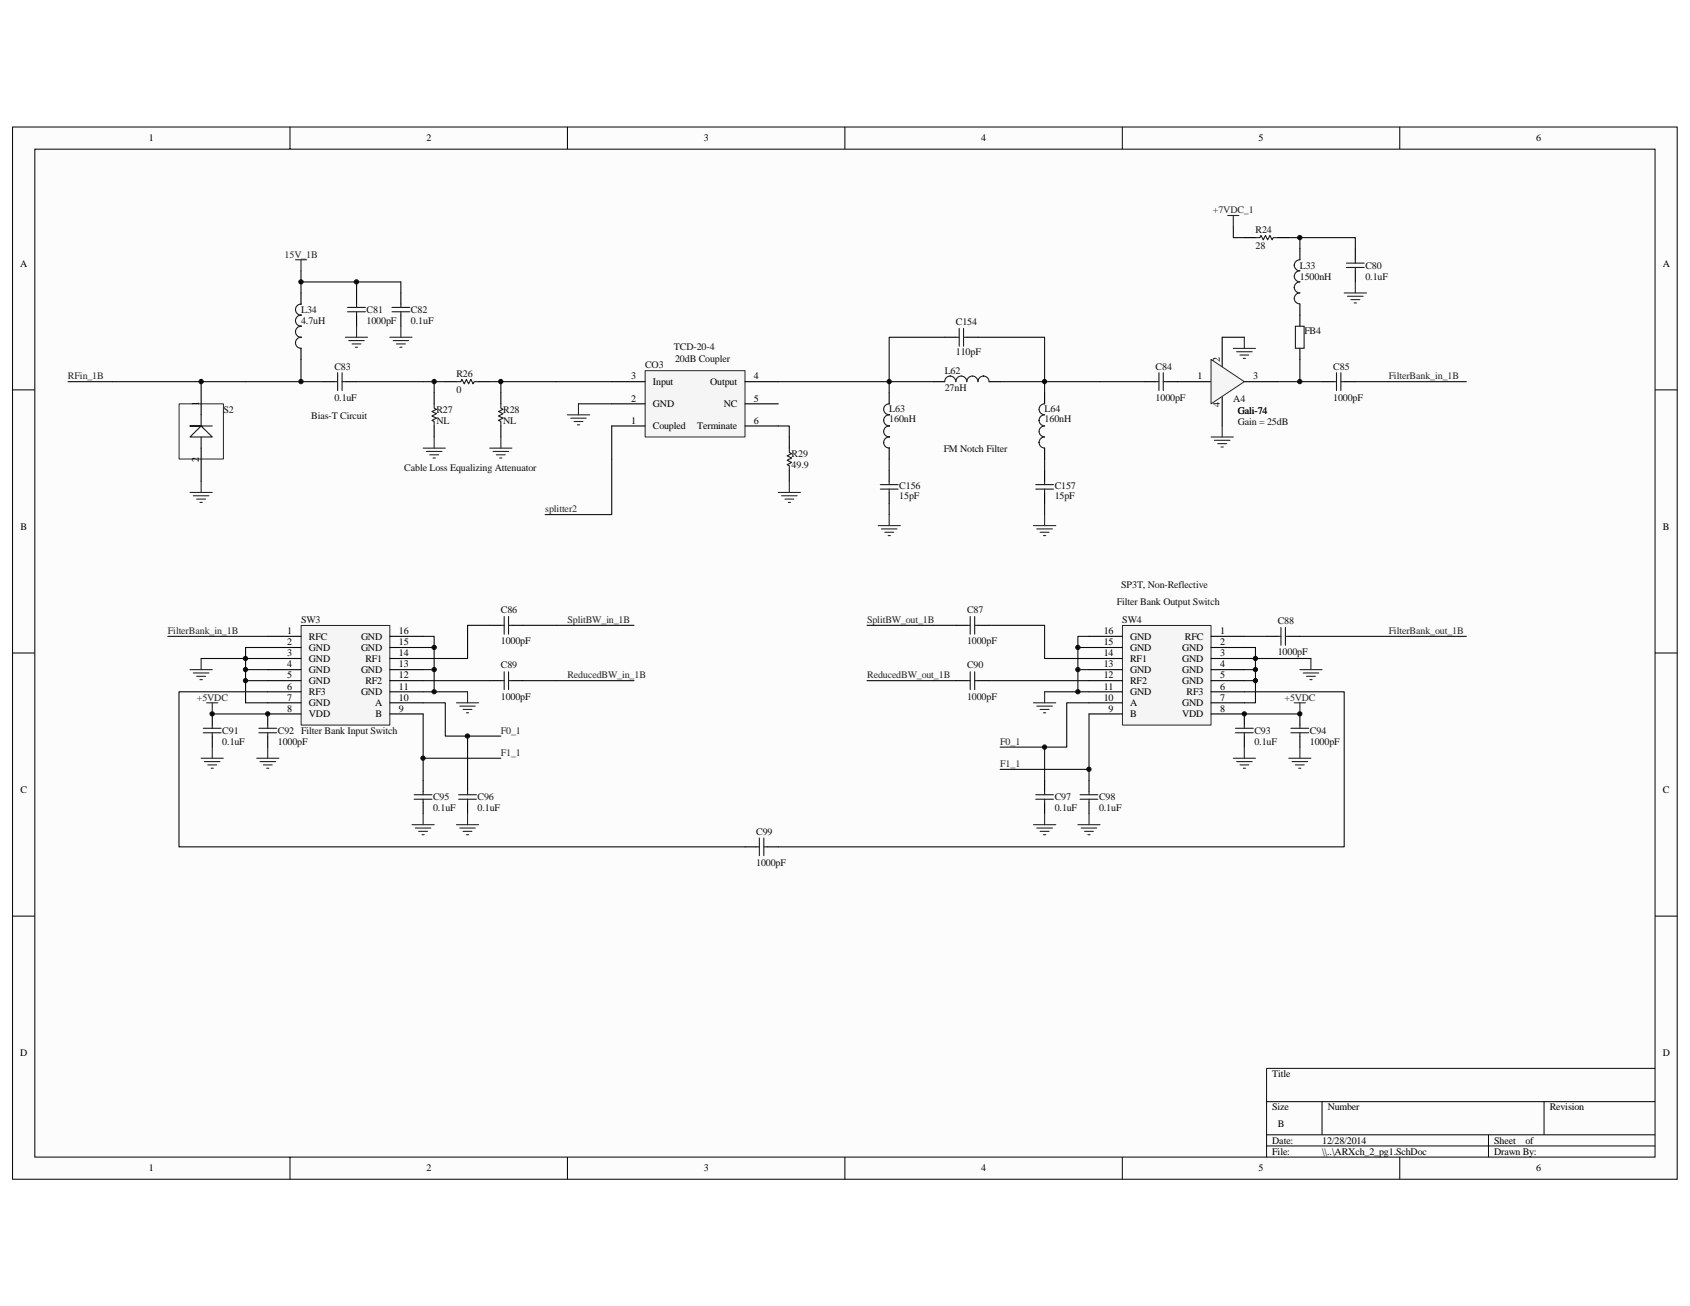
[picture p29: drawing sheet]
<svg xmlns="http://www.w3.org/2000/svg" width="279mm" height="216mm" viewBox="0 0 279 216" stroke-linecap="round" stroke-linejoin="round" font-family="sans-serif">
<defs><g id="words">
<g font-size="1.7">
<text x="24.6" y="23.3">1</text>
<text x="70.5" y="23.3">2</text>
<text x="116.4" y="23.3">3</text>
<text x="162.2" y="23.3">4</text>
<text x="208.1" y="23.3">5</text>
<text x="254" y="23.3">6</text>
<text x="3.3" y="44.2">A</text>
<text x="274.9" y="44.2">A</text>
<text x="201.7" y="59.8" transform="rotate(-90 201.7 59.8)">2</text>
<text x="104.4" y="62.7">3</text>
<text x="107.9" y="63.6">Input</text>
<text x="117.4" y="63.6">Output</text>
<text x="124.6" y="62.7">4</text>
<text x="198" y="62.7">1</text>
<text x="207.2" y="62.7">3</text>
<text x="32.9" y="67.1" transform="rotate(-90 32.9 67.1)">1</text>
<text x="104.4" y="66.4">2</text>
<text x="104.4" y="70">1</text>
<text x="107.9" y="67.3">GND</text>
<text x="107.9" y="71">Coupled</text>
<text x="115.3" y="71">Terminate</text>
<text x="119.7" y="67.3">NC</text>
<text x="124.6" y="66.4">5</text>
<text x="124.6" y="70">6</text>
<text x="201.7" y="67.2" transform="rotate(-90 201.7 67.2)">4</text>
<text x="32.9" y="76.4" transform="rotate(-90 32.9 76.4)">2</text>
<text x="3.4" y="87.7">B</text>
<text x="274.9" y="87.7">B</text>
<text x="47.5" y="104.8">1</text>
<text x="47.5" y="106.7">2</text>
<text x="51.1" y="105.7">RFC</text>
<text x="51.1" y="107.6">GND</text>
<text x="59.7" y="107.6">GND</text>
<text x="59.7" y="105.7">GND</text>
<text x="65.9" y="106.7">15</text>
<text x="65.9" y="104.8">16</text>
<text x="182.5" y="106.7">15</text>
<text x="182.5" y="104.8">16</text>
<text x="186.8" y="107.6">GND</text>
<text x="186.8" y="105.7">GND</text>
<text x="195.5" y="107.6">GND</text>
<text x="195.9" y="105.7">RFC</text>
<text x="201.7" y="106.7">2</text>
<text x="201.7" y="104.8">1</text>
<text x="47.5" y="108.5">3</text>
<text x="47.5" y="110.3">4</text>
<text x="47.5" y="112.2">5</text>
<text x="51.1" y="109.4">GND</text>
<text x="51.1" y="111.3">GND</text>
<text x="51.1" y="113.1">GND</text>
<text x="59.7" y="111.3">GND</text>
<text x="60.4" y="113.1">RF2</text>
<text x="60.4" y="109.4">RF1</text>
<text x="65.9" y="112.2">12</text>
<text x="65.9" y="108.5">14</text>
<text x="65.9" y="110.3">13</text>
<text x="182.5" y="112.2">12</text>
<text x="182.5" y="110.3">13</text>
<text x="182.5" y="108.5">14</text>
<text x="186.8" y="113.1">RF2</text>
<text x="186.8" y="111.3">GND</text>
<text x="186.8" y="109.4">RF1</text>
<text x="195.5" y="109.4">GND</text>
<text x="195.5" y="111.3">GND</text>
<text x="195.5" y="113.1">GND</text>
<text x="201.7" y="108.5">3</text>
<text x="201.7" y="110.3">4</text>
<text x="201.7" y="112.2">5</text>
<text x="47.5" y="114">6</text>
<text x="47.5" y="115.8">7</text>
<text x="47.5" y="117.7">8</text>
<text x="51.1" y="114.9">RF3</text>
<text x="51.1" y="116.8">GND</text>
<text x="51.1" y="118.6">VDD</text>
<text x="59.7" y="114.9">GND</text>
<text x="62" y="116.8">A</text>
<text x="62.1" y="118.6">B</text>
<text x="65.9" y="115.8">10</text>
<text x="65.9" y="114">11</text>
<text x="65.9" y="117.7">9</text>
<text x="182.5" y="115.8">10</text>
<text x="182.5" y="114">11</text>
<text x="183.3" y="117.7">9</text>
<text x="186.8" y="118.6">B</text>
<text x="186.8" y="116.8">A</text>
<text x="186.8" y="114.9">GND</text>
<text x="195.5" y="116.8">GND</text>
<text x="195.5" y="118.6">VDD</text>
<text x="196.2" y="114.9">RF3</text>
<text x="201.7" y="115.8">7</text>
<text x="201.7" y="117.7">8</text>
<text x="201.7" y="114">6</text>
<text x="3.4" y="131.1">C</text>
<text x="274.9" y="131.1">C</text>
<text x="3.3" y="174.6">D</text>
<text x="210.3" y="178.1">Title</text>
<text x="274.9" y="174.6">D</text>
<text x="210.3" y="183.6">Size</text>
<text x="219.5" y="183.6">Number</text>
<text x="256.2" y="183.6">Revision</text>
<text x="210.3" y="189.1">Date:</text>
<text x="210.3" y="190.9">File:</text>
<text x="211.2" y="186.3">B</text>
<text x="218.6" y="190.9">\\..\ARXch_2_pg1.SchDoc</text>
<text x="218.6" y="189.1">12/28/2014</text>
<text x="247" y="190.9">Drawn By:</text>
<text x="247" y="189.1">Sheet</text>
<text x="252.2" y="189.1">of</text>
<text x="24.6" y="193.7">1</text>
<text x="70.5" y="193.7">2</text>
<text x="116.4" y="193.7">3</text>
<text x="162.2" y="193.7">4</text>
<text x="208.1" y="193.7">5</text>
<text x="254" y="193.7">6</text>
</g>
<g font-size="1.7" fill="#262626">
<text x="200.5" y="35.3">+7VDC_1</text>
<text x="47.1" y="42.6">15V_1B</text>
<text x="11.2" y="62.7">RFin_1B</text>
<text x="229.6" y="62.7">FilterBank_in_1B</text>
<text x="90.1" y="84.7">splitter2</text>
<text x="27.8" y="104.8">FilterBank_in_1B</text>
<text x="93.8" y="103">SplitBW_in_1B</text>
<text x="143.4" y="103">SplitBW_out_1B</text>
<text x="229.6" y="104.8">FilterBank_out_1B</text>
<text x="93.8" y="112.2">ReducedBW_in_1B</text>
<text x="143.4" y="112.2">ReducedBW_out_1B</text>
<text x="32.6" y="115.8">+5VDC</text>
<text x="212.4" y="115.8">+5VDC</text>
<text x="82.8" y="121.3">F0_1</text>
<text x="82.8" y="125">F1_1</text>
<text x="165.4" y="123.1">F0_1</text>
<text x="165.4" y="126.8">F1_1</text>
</g>
<g font-size="1.7" fill="#0e0e0e">
<text x="207.6" y="41.1">28</text>
<text x="207.6" y="38.5">R24</text>
<text x="214.9" y="46.2">1500nH</text>
<text x="214.9" y="44.4">L33</text>
<text x="225.7" y="46.2">0.1uF</text>
<text x="225.7" y="44.4">C80</text>
<text x="49.8" y="53.6">4.7uH</text>
<text x="49.8" y="51.7">L34</text>
<text x="60.6" y="53.6">1000pF</text>
<text x="60.6" y="51.7">C81</text>
<text x="67.9" y="53.6">0.1uF</text>
<text x="67.9" y="51.7">C82</text>
<text x="158" y="53.7">C154</text>
<text x="111.4" y="57.8">TCD-20-4</text>
<text x="111.6" y="59.8">20dB Coupler</text>
<text x="158" y="58.7">110pF</text>
<text x="215.6" y="55.2">FB4</text>
<text x="55.3" y="61.1">C83</text>
<text x="75.5" y="64.9">0</text>
<text x="75.5" y="62.4">R26</text>
<text x="106.7" y="60.9">CO3</text>
<text x="156.2" y="64.6">27nH</text>
<text x="156.2" y="61.8">L62</text>
<text x="191.1" y="61.1">C84</text>
<text x="220.4" y="61.1">C85</text>
<text x="36.9" y="68.2">S2</text>
<text x="51.4" y="69.3">Bias-T Circuit</text>
<text x="55.3" y="66.2">0.1uF</text>
<text x="72.2" y="70">NL</text>
<text x="72.2" y="68.2">R27</text>
<text x="83.2" y="68.2">R28</text>
<text x="83.2" y="70">NL</text>
<text x="147" y="69.7">160nH</text>
<text x="147" y="68">L63</text>
<text x="172.7" y="69.7">160nH</text>
<text x="172.7" y="68">L64</text>
<text x="191.1" y="66.2">1000pF</text>
<text x="203.9" y="66.4">A4</text>
<text x="204.6" y="68.4">Gali-74</text>
<text x="204.6" y="70.2">Gain = 25dB</text>
<text x="220.4" y="66.2">1000pF</text>
<text x="66.8" y="77.9">Cable Loss Equalizing Attenuator</text>
<text x="130.9" y="77.4">49.9</text>
<text x="130.9" y="75.5">R29</text>
<text x="156" y="74.8">FM Notch Filter</text>
<text x="148.7" y="82.5">15pF</text>
<text x="148.7" y="80.9">C156</text>
<text x="174.4" y="82.5">15pF</text>
<text x="174.4" y="80.9">C157</text>
<text x="82.8" y="101.4">C86</text>
<text x="159.9" y="101.4">C87</text>
<text x="184.6" y="100.1">Filter Bank Output Switch</text>
<text x="185.4" y="97.2">SP3T, Non-Reflective</text>
<text x="49.8" y="103">SW3</text>
<text x="82.8" y="106.5">1000pF</text>
<text x="159.9" y="106.5">1000pF</text>
<text x="185.5" y="103">SW4</text>
<text x="211.2" y="103.2">C88</text>
<text x="82.8" y="110.5">C89</text>
<text x="159.9" y="110.5">C90</text>
<text x="211.2" y="108.3">1000pF</text>
<text x="82.8" y="115.7">1000pF</text>
<text x="159.9" y="115.7">1000pF</text>
<text x="36.7" y="121.3">C91</text>
<text x="36.7" y="123.1">0.1uF</text>
<text x="45.9" y="123.1">1000pF</text>
<text x="45.9" y="121.3">C92 Filter Bank Input Switch</text>
<text x="207.4" y="123.1">0.1uF</text>
<text x="207.4" y="121.3">C93</text>
<text x="216.6" y="123.1">1000pF</text>
<text x="216.6" y="121.3">C94</text>
<text x="71.6" y="134.1">0.1uF</text>
<text x="71.6" y="132.3">C95</text>
<text x="79" y="132.3">C96</text>
<text x="79" y="134.1">0.1uF</text>
<text x="125" y="138">C99</text>
<text x="174.4" y="134.1">0.1uF</text>
<text x="174.4" y="132.3">C97</text>
<text x="181.7" y="132.3">C98</text>
<text x="181.7" y="134.1">0.1uF</text>
<text x="125" y="143.1">1000pF</text>
</g>
</g></defs>
<path d="M2.1 21h275.2v173.9h-275.2z" fill="#fcfcfc"/>
<path d="M2.1 21h275.2v173.9h-275.2z" fill="none" stroke="#000" stroke-width=".17"/>
<path d="M5.8 24.7h267.8v166.6h-267.8z" fill="#fcfcfc"/>
<g fill="none" stroke="#000" stroke-width=".17">
<path d="M5.8 24.7h267.8v166.6h-267.8zM47.9 21v3.6M93.8 21v3.6M139.7 21v3.6M185.5 21v3.6M231.4 21v3.6M2.1 64.5h3.6M273.6 64.5h3.7M2.1 107.9h3.6M273.6 107.9h3.7M2.1 151.4h3.6M273.6 151.4h3.7"/>
<path d="M273.6 176.6h-64.2v14.7M47.9 191.3v3.6M93.8 191.3v3.6M139.7 191.3v3.6M185.5 191.3v3.6M209.4 182.1h64.2M209.4 187.6h64.2M209.4 189.4h64.2M218.6 182.1v5.5M231.4 191.3v3.6M246.1 187.6v3.7M255.3 182.1v5.5"/>
</g>
<g fill="none" stroke="#0e0e0e" stroke-width=".18">
<path d="M203.9 37.4v1.9h1.8M213.1 39.3h11v1.8M214.9 39.3v1.8M49.8 44.8v3.6M49.8 59.4v3.7h-38.6M49.8 46.6h16.5v1.8M58.9 46.6v1.8M214.9 59.4v3.7M49.8 63.1h3.6M58.9 63.1h14.7M71.8 63.1v1.8M81 63.1h1.8v1.8"/>
<path d="M82.8 63.1h18.3M95.6 66.8h5.5M101.1 70.4v5.5M128.7 70.4h1.8v1.8M211.2 63.1h7.4M224.1 63.1h18.3"/>
</g>
<g fill="none" stroke="#000" stroke-width=".18">
<path d="M205.7 39.3h1.9M211.2 39.3h1.9M49.8 48.4v1.9M49.8 57.6v1.8M58.9 48.4v1.9M58.9 52.1v1.8M66.3 48.4v1.9M66.3 52.1v1.8M214.9 41.1v1.8M214.9 50.3v3.6M214.9 57.6v1.8M224.1 41.1v1.8"/>
<path d="M224.1 44.8v1.8M53.4 63.1h1.9M57.1 63.1h1.8M71.8 64.9v1.9M71.8 70.4v1.8M73.6 63.1h1.9M79.1 63.1h1.9M82.8 64.9v1.9M82.8 70.4v1.8M130.5 72.2v1.9M130.5 77.7v1.9M189.2 63.1h1.9"/>
<path d="M192.9 63.1h1.8M218.6 63.1h1.8M222.2 63.1h1.9"/>
</g>
<g fill="none" stroke="#1c1c1c" stroke-width=".18">
<path d="M207.6 39.3h.7l.2-.4 .4 .7 .3-.7 .4 .7 .4-.7 .3 .7 .2-.3h.7M49.8 53.9a.9 .9 0 0 0-.9 1v-.1a.9 .9 0 0 0 .9 1 .91 .91 0 0 0-.9 .9 .91 .91 0 0 0 .9 .9M49.8 50.3a.9 .9 0 0 0-.9 .9 .9 .9 0 0 0 .9 .9 .91 .91 0 0 0-.9 .9 .91 .91 0 0 0 .9 .9M57.5 51.5h2.9M57.5 50.8h2.9M58.9 50.3v.5M58.9 51.5v.6M64.8 51.5h3M64.8 50.8h3M66.3 50.3v.5M66.3 51.5v.6M214.2 53.9h1.4v3.7h-1.4z"/>
<path d="M214.9 46.6a.92 .92 0 0 0-.9 .9 .92 .92 0 0 0 .9 .9 .9 .9 0 0 0-.9 .9 .9 .9 0 0 0 .9 .9M214.9 42.9a.92 .92 0 0 0-.9 1 .92 .92 0 0 0 .9 .9 .91 .91 0 0 0-.9 .9 .91 .91 0 0 0 .9 .9M222.6 43.5h2.9M222.6 44.2h2.9M224.1 42.9v.6M224.1 44.2v.6M55.3 63.1h.5M55.8 61.6v3M56.6 63.1h.5M56.6 61.6v3M71.8 66.8v.7l.4 .2-.8 .3 .8 .4-.8 .4 .8 .3-.8 .4 .4 .2v.7M75.5 63.1h.7l.2-.4 .4 .8 .3-.8 .4 .8 .4-.8 .3 .8 .2-.4h.7"/>
<path d="M82.8 66.8v.7l.4 .2-.8 .3 .8 .4-.8 .4 .8 .3-.8 .4 .4 .2v.7M130.5 74.1v.7l.4 .2-.8 .4 .8 .3-.8 .4 .8 .4-.8 .3 .4 .2v.7M191.1 63.1h.5M191.6 61.6v3M192.3 63.1h.6M192.3 61.6v3M220.4 63.1h.6M221 61.6v3M221.7 63.1h.5M221.7 61.6v3"/>
</g>
<g fill="none" stroke="#262626" stroke-width=".18">
<path d="M203 35.6h1.8M203.9 35.6v1.8M57.1 55.8h3.7M57.7 56.3h2.5M58.2 56.9h1.5M58.8 57.4h.3M58.9 53.9v1.9M64.5 55.8h3.6M65 56.3h2.6M65.6 56.9h1.4M66.1 57.4h.4M66.3 53.9v1.9"/>
<path d="M222.2 48.4h3.7M222.8 49h2.6M223.3 49.5h1.5M223.9 50.1h.4M224.1 46.6v1.8M70 74.1h3.6M70.5 74.6h2.6M71.1 75.2h1.4M71.6 75.7h.4M71.8 72.2v1.9M81 74.1h3.6M81.5 74.6h2.6"/>
<path d="M82.1 75.2h1.4M82.6 75.7h.4M82.8 72.2v1.9M93.8 68.6h3.7M94.4 69.1h2.5M94.9 69.7h1.5M95.5 70.2h.3M95.6 66.8v1.8M130.5 79.6v1.8M128.7 81.4h3.6M129.2 82h2.6M129.8 82.5h1.4"/>
<path d="M130.3 83.1h.4"/>
</g>
<path d="M49.8 103.4h14.7v16.5h-14.7z" fill="#f5f5f5"/>
<path d="M49.8 103.4h14.7v16.5h-14.7z" fill="none" stroke="#262626" stroke-width=".17"/>
<g fill="none" stroke="#000" stroke-width=".18">
<path d="M35.1 118v1.8M44.3 105.2h5.5M44.3 107h5.5M44.3 108.9h5.5M44.3 110.7h5.5M44.3 112.5h5.5M44.3 114.4h5.5M44.3 116.2h5.5M49.8 118h-5.5v1.8M64.5 105.2h5.5M64.5 107h5.5M64.5 108.9h5.5"/>
<path d="M64.5 110.7h5.5M64.5 112.5h5.5M64.5 114.4h5.5M64.5 116.2h5.5M64.5 118h5.5M81 112.5h1.8M81 103.4h1.8M84.6 112.5h1.9M84.6 103.4h1.9M35.1 121.7v1.8M44.3 121.7v1.8M70 129v1.9"/>
<path d="M70 132.7v1.8M77.3 129v1.9M77.3 132.7v1.8M123.2 140h1.8M126.8 140h1.9"/>
</g>
<g fill="none" stroke="#0e0e0e" stroke-width=".18">
<path d="M27.7 105.2h16.6M33.3 108.9h7.3v1.8M35.1 118h9.2M40.6 112.5v3.7h3.7M40.6 110.7v1.8h3.7M40.6 110.7h3.7M44.3 107h-3.7v1.9h3.7M44.3 114.4h-14.7v25.6h93.6M70 112.5h11M70 110.7h1.8v3.7M70 107h1.8v3.7M70 105.2h1.8v1.8"/>
<path d="M70 116.2h3.6v5.5h9.2M70 114.4h7.3M70 118v11M81 103.4h-3.7v5.5h-7.3M86.5 112.5h18.3M86.5 103.4h18.3M70 125.3h12.8M77.3 121.7v7.3"/>
</g>
<g fill="none" stroke="#1c1c1c" stroke-width=".18">
<path d="M35.1 119.8v.6M44.3 119.8v.6M82.8 103.4h.6M82.8 112.5h.6M83.4 101.9v2.9M83.4 111.1v2.9M84.1 103.4h.5M84.1 112.5h.5M84.1 101.9v2.9M84.1 111.1v2.9M33.6 121.1h3M33.6 120.4h3"/>
<path d="M35.1 121.1v.6M42.8 120.4h2.9M42.8 121.1h2.9M44.3 121.1v.6M68.5 132.1h2.9M68.5 131.4h2.9M70 130.9v.5M70 132.1v.6M75.8 132.1h3M75.8 131.4h3M77.3 130.9v.5M77.3 132.1v.6"/>
<path d="M125 140h.5M125.5 138.5v3M126.3 140h.5M126.3 138.5v3"/>
</g>
<g fill="none" stroke="#262626" stroke-width=".18">
<path d="M31.4 110.7h3.7M32 111.3h2.5M32.5 111.8h1.5M33.1 112.4h.3M33.3 108.9v1.8M34.2 116.2h1.8M35.1 116.2v1.8M75.5 116.2h3.6M76 116.7h2.6M76.6 117.3h1.4M77.1 117.8h.4M77.3 114.4v1.8"/>
<path d="M33.3 125.3h3.6M33.8 125.9h2.6M34.4 126.4h1.4M34.9 127h.4M35.1 123.5v1.8M42.4 125.3h3.7M43 125.9h2.6M43.5 126.4h1.5M44.1 127h.3M44.3 123.5v1.8M68.1 136.3h3.7M68.7 136.9h2.5"/>
<path d="M69.2 137.4h1.5M69.8 138h.3M70 134.5v1.8M75.5 136.3h3.6M76 136.9h2.6M76.6 137.4h1.4M77.1 138h.4M77.3 134.5v1.8"/>
</g>
<path d="M185.6 103.4h14.6v16.5h-14.6z" fill="#f5f5f5"/>
<path d="M185.6 103.4h14.6v16.5h-14.6z" fill="none" stroke="#262626" stroke-width=".17"/>
<g fill="none" stroke="#000" stroke-width=".18">
<path d="M202.1 55.8v5.5M194.7 63.1h5.5M202.1 64.9v5.5M205.7 63.1h5.5M158 112.5h1.9M158 103.4h1.9M161.7 112.5h1.8M161.7 103.4h1.8M180 105.2h5.5M180 107h5.5M180 108.9h5.5M180 110.7h5.5"/>
<path d="M180 112.5h5.5M180 114.4h5.5M180 116.2h5.5M180 118h5.5M200.2 105.2h5.5M200.2 107h5.5M200.2 108.9h5.5M200.2 110.7h5.5M200.2 112.5h5.5M200.2 114.4h5.5M200.2 116.2h5.5M200.2 118h5.5v1.8"/>
<path d="M209.4 105.2h1.8M213.1 105.2h1.8M214.9 118v1.8M172.7 129v1.9M172.7 132.7v1.8M180 129v1.9M180 132.7v1.8M205.7 121.7v1.8M214.9 121.7v1.8"/>
</g>
<g fill="none" stroke="#1c1c1c" stroke-width=".18">
<path d="M159.9 103.4h.5M159.9 112.5h.5M160.4 101.9v2.9M160.4 111.1v2.9M161.1 103.4h.6M161.1 112.5h.6M161.1 101.9v2.9M161.1 111.1v2.9M205.7 119.8v.6M211.2 105.2h.6M211.8 103.7v3M212.5 105.2h.6"/>
<path d="M212.5 103.7v3M214.9 119.8v.6M171.2 132.1h3M171.2 131.4h3M172.7 130.9v.5M172.7 132.1v.6M178.6 132.1h2.9M178.6 131.4h2.9M180 130.9v.5M180 132.1v.6M204.3 120.4h2.9M204.3 121.1h2.9"/>
<path d="M205.7 121.1v.6M213.4 120.4h3M213.4 121.1h3M214.9 121.1v.6"/>
</g>
<g fill="none" stroke="#0e0e0e" stroke-width=".18">
<path d="M143.3 103.4h14.7M143.3 112.5h14.7M163.5 103.4h9.2v5.5h7.3M163.5 112.5h16.5M172.7 114.4h5.5M178.2 107h1.8M178.2 110.7h1.8M180 105.2h-1.8v9.2h1.8M180 118v9.2h-14.6M180 116.2h-3.6v7.3h-11M205.7 114.4h16.5v25.6h-93.5M205.7 107h1.9v3.7h-1.9"/>
<path d="M205.7 118h9.2M205.7 105.2h3.7M205.7 108.9h11M207.6 110.7v1.8h-1.9M207.6 112.5v3.7h-1.9M214.9 105.2h27.5M172.7 123.5v5.5M180 127.2v1.8"/>
</g>
<g fill="none" stroke="#262626" stroke-width=".18">
<path d="M48.9 42.9h1.8M49.8 42.9v1.9M170.9 116.2h3.6M171.4 116.7h2.6M172 117.3h1.4M172.5 117.8h.4M172.7 114.4v1.8M214 116.2h1.8M214.9 116.2v1.8M214.9 110.7h3.7M215.5 111.3h2.5M216 111.8h1.5"/>
<path d="M216.6 112.4h.3M216.7 108.9v1.8M170.9 136.3h3.6M171.4 136.9h2.6M172 137.4h1.4M172.5 138h.4M172.7 134.5v1.8M178.2 136.3h3.7M178.8 136.9h2.5M179.3 137.4h1.5M179.9 138h.3M180 134.5v1.8"/>
<path d="M203.9 125.3h3.7M204.4 125.9h2.6M205 126.4h1.5M205.5 127h.4M205.7 123.5v1.8M213.1 125.3h3.6M213.6 125.9h2.6M214.2 126.4h1.4M214.7 127h.4M214.9 123.5v1.8"/>
</g>
<path d="M200.2 59.4l5.5 3.7-5.5 3.7z" fill="#f5f5f5" stroke="#262626" stroke-width=".17"/>
<path d="M203.9 57.6h3.7M204.4 58.1h2.6M205 58.7h1.5M205.5 59.2h.4M205.7 55.8v1.8M200.2 72.2h3.7M200.8 72.8h2.5M201.3 73.3h1.5M201.9 73.9h.3M202.1 70.4v1.8" fill="none" stroke="#262626" stroke-width=".18"/>
<path d="M202.1 55.8h3.6M181.9 63.1h7.3" fill="none" stroke="#0e0e0e" stroke-width=".18"/>
<path d="M106.7 61.3h16.5v10.9h-16.5z" fill="#f5f5f5"/>
<path d="M29.6 66.8h7.3v9.1h-7.3zM106.7 61.3h16.5v10.9h-16.5z" fill="none" stroke="#262626" stroke-width=".17"/>
<g fill="none" stroke="#000" stroke-width=".18">
<path d="M156.2 55.8h1.8M159.9 55.8h1.8M33.3 63.1v5.5M33.3 74.1v5.5M101.1 63.1h5.5M101.1 66.8h5.5M101.1 70.4h5.5M123.2 63.1h5.5M123.2 66.8h5.5M123.2 70.4h5.5M147 64.9v1.9M147 74.1v1.8"/>
<path d="M147 77.7v1.9M154.3 63.1h1.9M163.5 63.1h1.9M172.7 64.9v1.9M172.7 74.1v1.8M172.7 77.7v1.9M147 81.4v1.8M172.7 81.4v1.8"/>
</g>
<g fill="none" stroke="#1c1c1c" stroke-width=".18">
<path d="M158 55.8h.6M158.6 54.3v2.9M159.3 55.8h.6M159.3 54.3v2.9M33.3 68.6v1.8l-1.9 1.8h3.7l-1.8-1.8h-1.9h3.7M33.3 72.2v1.9M147 72.2a.9 .9 0 0 0-.9 1 .9 .9 0 0 0 .9 .9M147 70.4a.9 .9 0 0 0-.9 .9 .9 .9 0 0 0 .9 .9M147 66.8a.9 .9 0 0 0-.9 .9 .9 .9 0 0 0 .9 .9 .9 .9 0 0 0-.9 .9 .9 .9 0 0 0 .9 .9M147 79.6v.5M159.8 63.1a.91 .91 0 0 0-.9-.9 .91 .91 0 0 0-.9 .9 .92 .92 0 0 0-.9-.9 .9 .9 0 0 0-.9 .9M163.5 63.1a.92 .92 0 0 0-.9-.9 .94 .94 0 0 0-.9 .9 .91 .91 0 0 0-.9-.9 .91 .91 0 0 0-.9 .9"/>
<path d="M172.7 72.2a.9 .9 0 0 0-.9 1 .9 .9 0 0 0 .9 .9M172.7 70.4a.9 .9 0 0 0-.9 .9 .9 .9 0 0 0 .9 .9M172.7 66.8a.91 .91 0 0 0-.9 .9 .91 .91 0 0 0 .9 .9 .9 .9 0 0 0-.9 .9 .9 .9 0 0 0 .9 .9M172.7 79.6v.5M145.5 80.9h3M145.5 80.1h3M147 80.9v.5M171.2 80.9h3M171.2 80.1h3M172.7 80.9v.5"/>
</g>
<g fill="none" stroke="#262626" stroke-width=".18">
<path d="M33.3 79.6v1.8M31.4 81.4h3.7M32 82h2.5M32.5 82.5h1.5M33.1 83.1h.3M145.2 86.9h3.6M145.7 87.4h2.6M146.3 88h1.4M146.8 88.5h.4M147 85.1v1.8M170.9 86.9h3.6M171.4 87.4h2.6"/>
<path d="M172 88h1.4M172.5 88.5h.4M172.7 85.1v1.8"/>
</g>
<path d="M156.2 55.8h-9.2v7.3h-18.3M161.7 55.8h11v7.3h9.2M101.1 75.9v9.2h-11M147 75.9v1.8M154.3 63.1h-7.3v1.8M165.4 63.1h7.3v1.8M172.7 75.9v1.8M147 83.2v1.9M172.7 83.2v1.9" fill="none" stroke="#0e0e0e" stroke-width=".18"/>
<g fill="#0e0e0e" stroke="#0e0e0e" stroke-width=".17">
<circle cx="33.3" cy="63.1" r=".36"/>
<circle cx="35.1" cy="118" r=".35"/>
<circle cx="40.6" cy="112.5" r=".36"/>
<circle cx="40.6" cy="110.7" r=".35"/>
<circle cx="40.6" cy="108.8" r=".35"/>
<circle cx="44.3" cy="118" r=".36"/>
<circle cx="49.8" cy="63.1" r=".36"/>
<circle cx="49.8" cy="46.6" r=".36"/>
<circle cx="58.9" cy="46.6" r=".35"/>
<circle cx="69.9" cy="125.3" r=".35"/>
<circle cx="71.8" cy="114.4" r=".35"/>
<circle cx="71.8" cy="110.7" r=".35"/>
<circle cx="71.8" cy="107" r=".35"/>
<circle cx="71.8" cy="63.1" r=".36"/>
<circle cx="77.3" cy="121.7" r=".35"/>
<circle cx="82.8" cy="63.1" r=".36"/>
<circle cx="147" cy="63.1" r=".36"/>
<circle cx="172.7" cy="123.5" r=".35"/>
<circle cx="172.7" cy="63.1" r=".35"/>
<circle cx="178.2" cy="114.4" r=".36"/>
<circle cx="178.2" cy="110.7" r=".36"/>
<circle cx="178.2" cy="107" r=".36"/>
<circle cx="180" cy="127.2" r=".36"/>
<circle cx="205.7" cy="118" r=".35"/>
<circle cx="207.5" cy="112.5" r=".35"/>
<circle cx="207.5" cy="110.7" r=".35"/>
<circle cx="207.5" cy="108.8" r=".35"/>
<circle cx="214.9" cy="118" r=".35"/>
<circle cx="214.9" cy="63.1" r=".36"/>
<circle cx="214.9" cy="39.3" r=".35"/>
</g>
<use href="#words"/>
</svg>
